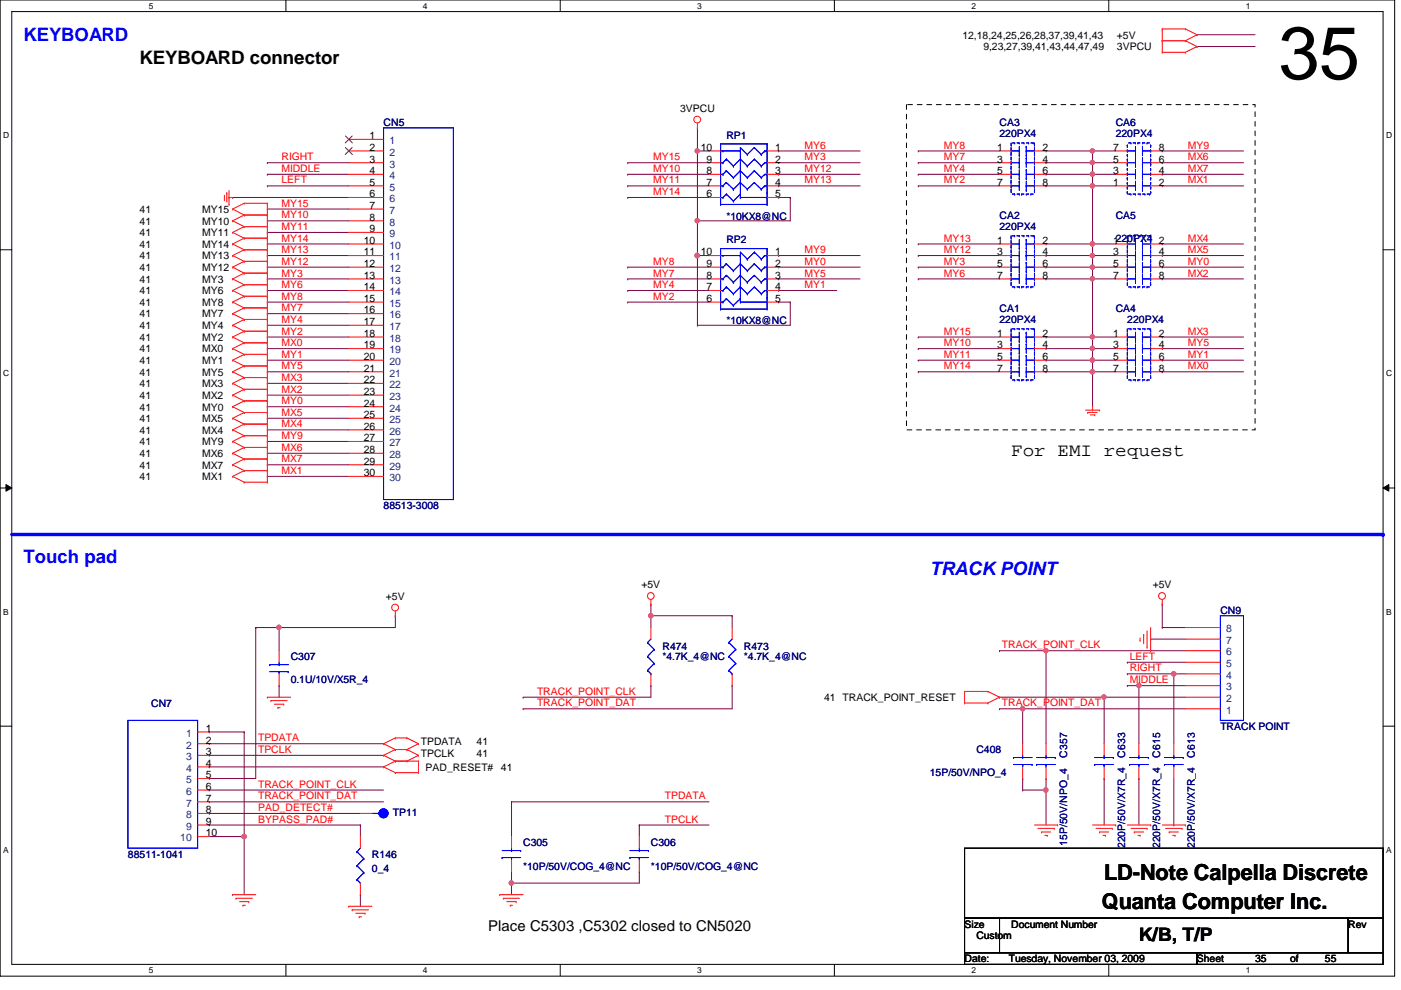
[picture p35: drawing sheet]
<svg xmlns="http://www.w3.org/2000/svg" width="297mm" height="210mm" viewBox="0 0 297 210" stroke-linecap="round" stroke-linejoin="round" font-family="sans-serif">
<defs><g id="words">
<text font-size="15.7" x="271.1" y="16.7">35</text>
<g font-size="4.7">
<text x="234.1" y="186.6">LD-Note Calpella Discrete</text>
<text x="233.6" y="192.8">Quanta Computer Inc.</text>
</g>
<g font-size="3.9" fill="#00f">
<text x="4.9" y="8.6">KEYBOARD</text>
<text x="4.9" y="119.5">Touch pad</text>
<text x="197.1" y="121.8">TRACK POINT</text>
</g>
<g font-size="3.9">
<text x="29.6" y="13.5">KEYBOARD connector</text>
<text x="214.4" y="96.7">For EMI request</text>
<text x="241.5" y="199.6">K/B, T/P</text>
</g>
<text font-size="3.2" x="103.5" y="197.5">Place C5303 ,C5302 closed to CN5020</text>
<g font-size="2.2">
<text x="204" y="8.2">12,18,24,25,26,28,37,39,41,43</text>
<text x="208.5" y="10.7">9,23,27,39,41,43,44,47,49</text>
<text x="236.8" y="10.7">3VPCU</text>
<text x="236.8" y="8.2">+5V</text>
<text x="144.2" y="23.7">3VPCU</text>
<text x="78.4" y="29.5">1</text>
<text x="78.4" y="32">2</text>
<text x="78.4" y="34.5">3</text>
<text x="148.6" y="32">10</text>
<text x="149.8" y="34.5">9</text>
<text x="164.4" y="34.5">2</text>
<text x="164.4" y="32">1</text>
<text x="211.4" y="32">1</text>
<text x="211.4" y="34.5">3</text>
<text x="221.1" y="32">2</text>
<text x="221.1" y="34.5">4</text>
<text x="236" y="34.5">5</text>
<text x="236" y="32">7</text>
<text x="245.7" y="34.5">6</text>
<text x="245.7" y="32">8</text>
<text x="78.4" y="36.9">4</text>
<text x="78.4" y="39.4">5</text>
<text x="78.4" y="41.8">6</text>
<text x="149.8" y="36.9">8</text>
<text x="149.8" y="39.4">7</text>
<text x="149.8" y="41.8">6</text>
<text x="164.4" y="39.4">4</text>
<text x="164.4" y="36.9">3</text>
<text x="164.4" y="41.8">5</text>
<text x="211.4" y="36.9">5</text>
<text x="211.4" y="39.4">7</text>
<text x="221.1" y="36.9">6</text>
<text x="221.1" y="39.4">8</text>
<text x="236" y="39.4">1</text>
<text x="236" y="36.9">3</text>
<text x="245.7" y="39.4">2</text>
<text x="245.7" y="36.9">4</text>
<text x="29.6" y="45.1">41</text>
<text x="29.6" y="47.6">41</text>
<text x="42.9" y="45.1">MY15</text>
<text x="42.9" y="47.6">MY10</text>
<text x="78.4" y="44.3">7</text>
<text x="78.4" y="46.8">8</text>
<text x="29.6" y="50.1">41</text>
<text x="29.6" y="52.5">41</text>
<text x="42.9" y="50.1">MY11</text>
<text x="42.9" y="52.5">MY14</text>
<text x="77.1" y="51.7">10</text>
<text x="78.4" y="49.2">9</text>
<text x="211.4" y="51.7">1</text>
<text x="221.1" y="51.7">2</text>
<text x="236" y="51.7">1220PX4</text>
<text x="245.7" y="51.7">2</text>
<text x="29.6" y="55">41</text>
<text x="29.6" y="59.9">41</text>
<text x="29.6" y="57.4">41</text>
<text x="42.9" y="55">MY13</text>
<text x="42.9" y="59.9">MY3</text>
<text x="42.9" y="57.4">MY12</text>
<text x="77.1" y="54.1">11</text>
<text x="77.1" y="56.6">12</text>
<text x="77.1" y="59.1">13</text>
<text x="148.6" y="54.1">10</text>
<text x="149.8" y="56.6">9</text>
<text x="149.8" y="59.1">8</text>
<text x="164.4" y="59.1">3</text>
<text x="164.4" y="56.6">2</text>
<text x="164.4" y="54.1">1</text>
<text x="211.4" y="54.1">3</text>
<text x="211.4" y="56.6">5</text>
<text x="211.4" y="59.1">7</text>
<text x="221.1" y="54.1">4</text>
<text x="221.1" y="56.6">6</text>
<text x="221.1" y="59.1">8</text>
<text x="236" y="54.1">3</text>
<text x="236" y="56.6">5</text>
<text x="236" y="59.1">7</text>
<text x="245.7" y="54.1">4</text>
<text x="245.7" y="56.6">6</text>
<text x="245.7" y="59.1">8</text>
<text x="29.6" y="62.4">41</text>
<text x="29.6" y="64.9">41</text>
<text x="42.9" y="62.4">MY6</text>
<text x="42.9" y="64.9">MY8</text>
<text x="77.1" y="61.6">14</text>
<text x="77.1" y="64">15</text>
<text x="149.8" y="61.6">7</text>
<text x="149.8" y="64">6</text>
<text x="164.4" y="61.6">4</text>
<text x="164.4" y="64">5</text>
<text x="29.6" y="67.3">41</text>
<text x="29.6" y="69.8">41</text>
<text x="42.9" y="67.3">MY7</text>
<text x="42.9" y="69.8">MY4</text>
<text x="77.1" y="66.5">16</text>
<text x="77.1" y="68.9">17</text>
<text x="77.1" y="71.4">18</text>
<text x="211.4" y="71.4">1</text>
<text x="221.1" y="71.4">2</text>
<text x="236" y="71.4">1</text>
<text x="245.7" y="71.4">2</text>
<text x="29.6" y="72.3">41</text>
<text x="29.6" y="74.7">41</text>
<text x="29.6" y="77.2">41</text>
<text x="42.9" y="72.3">MY2</text>
<text x="42.9" y="74.7">MX0</text>
<text x="42.9" y="77.2">MY1</text>
<text x="77.1" y="73.9">19</text>
<text x="77.1" y="76.3">20</text>
<text x="211.4" y="73.9">3</text>
<text x="211.4" y="76.3">5</text>
<text x="221.1" y="73.9">4</text>
<text x="221.1" y="76.3">6</text>
<text x="236" y="73.9">3</text>
<text x="236" y="76.3">5</text>
<text x="245.7" y="73.9">4</text>
<text x="245.7" y="76.3">6</text>
<text x="29.6" y="79.6">41</text>
<text x="29.6" y="82.1">41</text>
<text x="42.9" y="79.6">MY5</text>
<text x="42.9" y="82.1">MX3</text>
<text x="77.1" y="78.8">21</text>
<text x="77.1" y="81.2">22</text>
<text x="77.1" y="83.7">23</text>
<text x="211.4" y="78.8">7</text>
<text x="221.1" y="78.8">8</text>
<text x="236" y="78.8">7</text>
<text x="245.7" y="78.8">8</text>
<text x="29.6" y="89.5">41</text>
<text x="29.6" y="84.6">41</text>
<text x="29.6" y="87">41</text>
<text x="42.9" y="89.5">MX5</text>
<text x="42.9" y="84.6">MX2</text>
<text x="42.9" y="87">MY0</text>
<text x="77.1" y="86.2">24</text>
<text x="77.1" y="88.6">25</text>
<text x="29.6" y="94.4">41</text>
<text x="29.6" y="91.9">41</text>
<text x="42.9" y="94.4">MY9</text>
<text x="42.9" y="91.9">MX4</text>
<text x="77.1" y="91.1">26</text>
<text x="77.1" y="93.6">27</text>
<text x="29.6" y="96.9">41</text>
<text x="29.6" y="99.4">41</text>
<text x="29.6" y="101.8">41</text>
<text x="42.9" y="96.9">MX6</text>
<text x="42.9" y="99.4">MX7</text>
<text x="42.9" y="101.8">MX1</text>
<text x="77.1" y="96.1">28</text>
<text x="77.1" y="98.5">29</text>
<text x="77.1" y="101">30</text>
<text x="136" y="124.7">+5V</text>
<text x="244.4" y="124.7">+5V</text>
<text x="81.8" y="127.2">+5V</text>
<text x="174.7" y="148.6">41 TRACK_POINT_RESET</text>
<text x="43.6" y="155.2">1</text>
<text x="43.6" y="157.6">2</text>
<text x="43.6" y="160.1">3</text>
<text x="89.2" y="158">TPDATA</text>
<text x="89.2" y="160.4">TPCLK</text>
<text x="101" y="160.4">41</text>
<text x="101" y="158">41</text>
<text x="43.6" y="162.6">4</text>
<text x="43.6" y="165">5</text>
<text x="43.6" y="167.5">6</text>
<text x="90.2" y="163.4">PAD_RESET#</text>
<text x="106.2" y="163.4">41</text>
<text x="43.6" y="170">7</text>
<text x="43.6" y="172.4">8</text>
<text x="43.6" y="174.9">9</text>
<text x="43.6" y="177.3">10</text>
<text x="204.5" y="196.7">Size</text>
<text x="214.4" y="196.7">Document Number</text>
<text x="285.8" y="196.7">Rev</text>
<text x="207" y="199.1">Custom</text>
<text x="204.5" y="204">Date:</text>
<text x="213.9" y="204">Tuesday, November 03, 2009</text>
<text x="253.8" y="204">Sheet</text>
<text x="266.1" y="204">35</text>
<text x="273.5" y="204">of</text>
<text x="280.9" y="204">55</text>
</g>
<g font-size="2.2" fill="#000080">
<text x="81.3" y="26.7">CN5</text>
<text x="154" y="29.4">RP1</text>
<text x="211.9" y="26.7">CA3</text>
<text x="211.9" y="29.1">220PX4</text>
<text x="236.6" y="26.7">CA6</text>
<text x="236.6" y="29.1">220PX4</text>
<text x="154" y="46.6">*10KX8@NC</text>
<text x="211.9" y="46.4">CA2</text>
<text x="236.6" y="46.4">CA5</text>
<text x="154" y="51.6">RP2</text>
<text x="211.9" y="48.9">220PX4</text>
<text x="154" y="68.8">*10KX8@NC</text>
<text x="211.9" y="66.1">CA1</text>
<text x="211.9" y="68.5">220PX4</text>
<text x="236.6" y="66.1">CA4</text>
<text x="239" y="68.5">220PX4</text>
<text x="81.3" y="107.9">88513-3008</text>
<text x="258.7" y="130.1">CN9</text>
<text x="140.5" y="137.8">R474</text>
<text x="157.7" y="137.8">R473</text>
<text x="61.6" y="140">C307</text>
<text x="140.5" y="140">*4.7K_4@NC</text>
<text x="157.7" y="140">*4.7K_4@NC</text>
<text x="32" y="149.9">CN7</text>
<text x="61.6" y="144.9">0.1U/10V/X5R_4</text>
<text x="258.7" y="154.8">TRACK POINT</text>
<text x="207" y="159.7">C408</text>
<text x="226.3" y="160.6" transform="rotate(-90 226.3 160.6)">C357</text>
<text x="238.6" y="160.6" transform="rotate(-90 238.6 160.6)">C633</text>
<text x="246" y="160.6" transform="rotate(-90 246 160.6)">C615</text>
<text x="253.4" y="160.6" transform="rotate(-90 253.4 160.6)">C613</text>
<text x="197.1" y="164.6">15P/50V/NPO_4</text>
<text x="83.3" y="173">TP11</text>
<text x="110.9" y="179.4">C305</text>
<text x="138" y="179.4">C306</text>
<text x="226.3" y="179.4" transform="rotate(-90 226.3 179.4)">15P/50V/NPO_4</text>
<text x="238.6" y="179.8" transform="rotate(-90 238.6 179.8)">220P/50V/X7R_4</text>
<text x="246" y="179.8" transform="rotate(-90 246 179.8)">220P/50V/X7R_4</text>
<text x="253.4" y="179.8" transform="rotate(-90 253.4 179.8)">220P/50V/X7R_4</text>
<text x="27.1" y="181.9">88511-1041</text>
<text x="78.9" y="181.9">R146</text>
<text x="78.9" y="184.8">0_4</text>
<text x="110.9" y="184.4">*10P/50V/COG_4@NC</text>
<text x="138" y="184.4">*10P/50V/COG_4@NC</text>
</g>
<g font-size="2.2" fill="#f00">
<text x="59.7" y="34">RIGHT</text>
<text x="138.5" y="34">MY15</text>
<text x="170.6" y="34">MY3</text>
<text x="170.6" y="31.5">MY6</text>
<text x="200.1" y="34">MY7</text>
<text x="200.1" y="31.5">MY8</text>
<text x="251.8" y="34">MX6</text>
<text x="251.8" y="31.5">MY9</text>
<text x="59.7" y="36.4">MIDDLE</text>
<text x="59.7" y="38.9">LEFT</text>
<text x="138.5" y="36.4">MY10</text>
<text x="138.5" y="38.9">MY11</text>
<text x="138.5" y="41.4">MY14</text>
<text x="170.6" y="38.9">MY13</text>
<text x="170.6" y="36.4">MY12</text>
<text x="200.1" y="38.9">MY2</text>
<text x="200.1" y="36.4">MY4</text>
<text x="251.8" y="38.9">MX1</text>
<text x="251.8" y="36.4">MX7</text>
<text x="59.7" y="43.8">MY15</text>
<text x="59.7" y="46.3">MY10</text>
<text x="59.7" y="51.2">MY14</text>
<text x="59.7" y="53.7">MY13</text>
<text x="59.7" y="48.8">MY11</text>
<text x="170.6" y="53.7">MY9</text>
<text x="200.1" y="53.7">MY12</text>
<text x="200.1" y="51.2">MY13</text>
<text x="251.8" y="51.2">MX4</text>
<text x="251.8" y="53.7">MX5</text>
<text x="59.7" y="56.1">MY12</text>
<text x="59.7" y="58.6">MY3</text>
<text x="138.5" y="56.1">MY8</text>
<text x="138.5" y="58.6">MY7</text>
<text x="170.6" y="56.1">MY0</text>
<text x="170.6" y="58.6">MY5</text>
<text x="200.1" y="56.1">MY3</text>
<text x="200.1" y="58.6">MY6</text>
<text x="251.8" y="56.1">MY0</text>
<text x="251.8" y="58.6">MX2</text>
<text x="59.7" y="66">MY7</text>
<text x="59.7" y="63.5">MY8</text>
<text x="59.7" y="61.1">MY6</text>
<text x="138.5" y="61.1">MY4</text>
<text x="138.5" y="63.5">MY2</text>
<text x="170.6" y="61.1">MY1</text>
<text x="59.7" y="71">MY2</text>
<text x="59.7" y="68.5">MY4</text>
<text x="200.1" y="71">MY15</text>
<text x="251.8" y="71">MX3</text>
<text x="59.7" y="73.4">MX0</text>
<text x="59.7" y="75.9">MY1</text>
<text x="200.1" y="75.9">MY11</text>
<text x="200.1" y="73.4">MY10</text>
<text x="251.8" y="73.4">MY5</text>
<text x="251.8" y="75.9">MY1</text>
<text x="59.7" y="78.3">MY5</text>
<text x="59.7" y="83.3">MX2</text>
<text x="59.7" y="80.8">MX3</text>
<text x="200.1" y="78.3">MY14</text>
<text x="251.8" y="78.3">MX0</text>
<text x="59.7" y="88.2">MX5</text>
<text x="59.7" y="85.7">MY0</text>
<text x="59.7" y="95.6">MX6</text>
<text x="59.7" y="93.1">MY9</text>
<text x="59.7" y="90.6">MX4</text>
<text x="59.7" y="100.5">MX1</text>
<text x="59.7" y="98">MX7</text>
<text x="212.4" y="137.5">TRACK_POINT_CLK</text>
<text x="239.5" y="139.9">LEFT</text>
<text x="239.5" y="142.4">RIGHT</text>
<text x="113.9" y="147.3">TRACK_POINT_CLK</text>
<text x="113.9" y="149.8">TRACK_POINT_DAT</text>
<text x="212.4" y="149.8">TRACK_POINT_DAT</text>
<text x="239.5" y="144.9">MIDDLE</text>
<text x="54.7" y="159.6">TPCLK</text>
<text x="54.7" y="157.2">TPDATA</text>
<text x="54.7" y="167">TRACK_POINT_CLK</text>
<text x="54.7" y="169.5">TRACK_POINT_DAT</text>
<text x="54.7" y="172">PAD_DETECT#</text>
<text x="141" y="169.5">TPDATA</text>
<text x="54.7" y="174.4">BYPASS_PAD#</text>
<text x="141" y="174.4">TPCLK</text>
</g>
<g font-size="2.2" fill="#004080">
<text x="82.5" y="30.6">1</text>
<text x="82.5" y="33">2</text>
<text x="82.5" y="35.5">3</text>
<text x="82.5" y="38">4</text>
<text x="82.5" y="40.4">5</text>
<text x="82.5" y="42.9">6</text>
<text x="82.5" y="45.3">7</text>
<text x="82.5" y="47.8">8</text>
<text x="82.5" y="50.3">9</text>
<text x="82.5" y="52.7">10</text>
<text x="82.5" y="55.2">11</text>
<text x="82.5" y="57.7">12</text>
<text x="82.5" y="60.2">13</text>
<text x="82.5" y="62.6">14</text>
<text x="82.5" y="65.1">15</text>
<text x="82.5" y="67.5">16</text>
<text x="82.5" y="70">17</text>
<text x="82.5" y="72.5">18</text>
<text x="82.5" y="74.9">19</text>
<text x="82.5" y="77.4">20</text>
<text x="82.5" y="79.8">21</text>
<text x="82.5" y="82.3">22</text>
<text x="82.5" y="84.8">23</text>
<text x="82.5" y="87.2">24</text>
<text x="82.5" y="89.7">25</text>
<text x="82.5" y="92.2">26</text>
<text x="82.5" y="94.6">27</text>
<text x="82.5" y="97.1">28</text>
<text x="82.5" y="99.6">29</text>
<text x="82.5" y="102">30</text>
<text x="260" y="136.5">7</text>
<text x="260" y="134.1">8</text>
<text x="260" y="143.9">4</text>
<text x="260" y="141.4">5</text>
<text x="260" y="139">6</text>
<text x="260" y="148.8">2</text>
<text x="260" y="146.4">3</text>
<text x="260" y="151.3">1</text>
<text x="39.5" y="156.2">1</text>
<text x="39.5" y="158.7">2</text>
<text x="39.5" y="161.2">3</text>
<text x="39.5" y="163.6">4</text>
<text x="39.5" y="166.1">5</text>
<text x="39.5" y="168.5">6</text>
<text x="39.5" y="171">7</text>
<text x="39.5" y="173.5">8</text>
<text x="38.2" y="178.4">10</text>
<text x="39.5" y="175.9">9</text>
</g>
<g font-size="1.8">
<text x="31.5" y="1.9">5</text>
<text x="89.7" y="1.9">4</text>
<text x="147.8" y="1.9">3</text>
<text x="205.9" y="1.9">2</text>
<text x="264.1" y="1.9">1</text>
<text x=".7" y="29.3">D</text>
<text x="293.9" y="29.3">D</text>
<text x=".7" y="79.8">C</text>
<text x="293.9" y="79.8">C</text>
<text x=".7" y="130.3">B</text>
<text x="293.9" y="130.3">B</text>
<text x=".7" y="180.8">A</text>
<text x="293.9" y="180.8">A</text>
<text x="31.5" y="206.3">5</text>
<text x="89.7" y="206.3">4</text>
<text x="147.8" y="206.3">3</text>
<text x="205.9" y="206.3">2</text>
<text x="264.1" y="206.3">1</text>
</g>
</g></defs>
<path d="M0 0h295.7v207h-295.7zM2.5 2.5h290.7v202h-290.7z" fill="none" stroke="#000" stroke-width=".21"/>
<g fill="#fff">
<path d="M31.5 .3h1v1.9h-1z"/>
<path d="M31.5 204.7h1v2h-1z"/>
</g>
<path d="M60.6 0v2.5M60.6 204.5v2.4" fill="none" stroke="#000" stroke-width=".21"/>
<g fill="#fff">
<path d="M89.7 .3h.9v1.9h-.9z"/>
<path d="M89.7 204.7h.9v2h-.9z"/>
</g>
<path d="M118.8 0v2.5M118.8 204.5v2.4" fill="none" stroke="#000" stroke-width=".21"/>
<g fill="#fff">
<path d="M147.8 .3h1v1.9h-1z"/>
<path d="M147.8 204.7h1v2h-1z"/>
</g>
<path d="M176.9 0v2.5M176.9 204.5v2.4" fill="none" stroke="#000" stroke-width=".21"/>
<g fill="#fff">
<path d="M205.9 .3h1v1.9h-1z"/>
<path d="M205.9 204.7h1v2h-1z"/>
</g>
<path d="M235.1 0v2.5M235.1 204.5v2.4" fill="none" stroke="#000" stroke-width=".21"/>
<g fill="#fff">
<path d="M264.1 .3h1v1.9h-1z"/>
<path d="M264.1 204.7h1v2h-1z"/>
<path d="M.7 27.7h1.2v2h-1.2z"/>
<path d="M293.9 27.7h1.2v2h-1.2z"/>
<path d="M.7 78.2h1.2v2h-1.2z"/>
<path d="M293.9 78.2h1.2v2h-1.2z"/>
</g>
<path d="M0 53h2.5M293.2 53h2.5" fill="none" stroke="#000" stroke-width=".21"/>
<g fill="#fff">
<path d="M.7 128.7h1.1v2h-1.1z"/>
<path d="M293.9 128.7h1.1v2h-1.1z"/>
</g>
<path d="M0 103.5h2.5M1.3 102.7l1.2 .8-1.2 .6zM293.2 103.5l1.3-.8v1.4zM293.2 103.5h2.5" fill="none" stroke="#000" stroke-width=".21"/>
<path d="M1.3 102.7l1.2 .8-1.2 .6zM293.2 103.5l1.3-.8v1.4z" fill="#000"/>
<g fill="#fff">
<path d="M.7 179.2h1.1v2h-1.1z"/>
<path d="M293.9 179.2h1.1v2h-1.1z"/>
</g>
<path d="M0 154h2.5M293.2 154h2.5" fill="none" stroke="#000" stroke-width=".21"/>
<path d="M147.9 32h.1M147.9 32h2.4M147.9 32v14.8M147.9 46.8h.1M165.1 41.9h.1M165.1 41.9h2.5M167.6 41.9h.1M167.6 41.9v4.9h-19.7" fill="none" stroke="#800040" stroke-width=".21"/>
<circle cx="147.8" cy="32" r=".47" fill="#f0f"/>
<circle cx="147.8" cy="32" r=".47" fill="none" stroke="#f0f" stroke-width=".21"/>
<path d="M147.9 46.8h.1M147.9 46.8v7.4M147.9 69h.1M147.9 69h19.7" fill="none" stroke="#800040" stroke-width=".21"/>
<circle cx="147.8" cy="54.2" r=".47" fill="#f0f"/>
<circle cx="147.8" cy="54.2" r=".47" fill="none" stroke="#f0f" stroke-width=".21"/>
<circle cx="147.8" cy="46.8" r=".47" fill="#f0f"/>
<circle cx="147.8" cy="46.8" r=".47" fill="none" stroke="#f0f" stroke-width=".21"/>
<path d="M147.9 54.2h.1M147.9 54.2h2.4M147.9 54.2v14.8M165.1 64.1h.1M165.1 64.1h2.5M167.6 64.1h.1M167.6 64.1v4.9" fill="none" stroke="#800040" stroke-width=".21"/>
<circle cx="147.8" cy="54.2" r=".47" fill="#f0f"/>
<circle cx="147.8" cy="54.2" r=".47" fill="none" stroke="#f0f" stroke-width=".21"/>
<g fill="none" stroke="#800040" stroke-width=".21">
<path d="M133.1 34.5h.1M133.1 37h.1M133.1 39.4h.1M133.1 34.5h17.2M133.1 37h17.2M133.1 39.4h17.2M147.9 27.1h.1M147.9 27.1v4.9M165.1 39.4h.1M165.1 37h.1M165.1 34.5h.1M165.1 32h.1"/>
<path d="M165.1 34.5h17.3M165.1 37h17.3M165.1 39.4h17.3M165.1 32h17.3M194.7 39.4h.1M194.7 37h.1M194.7 34.5h.1M194.7 32h.1M194.7 34.5h17.2M194.7 37h17.2M194.7 39.4h17.2M194.7 32h17.2"/>
<path d="M221.8 39.4h.1M221.8 37h.1M221.8 37h14.8M221.8 39.4h9.8M231.6 37h.1M231.6 34.5h.1M231.6 34.5h5M246.4 39.4h.1M246.4 37h.1M246.4 34.5h.1M246.4 32h.1M246.4 34.5h17.2"/>
<path d="M246.4 37h17.2M246.4 39.4h17.2M246.4 32h17.2M133.1 41.9h.1M133.1 56.6h.1M133.1 59.1h.1M133.1 41.9h17.2M133.1 56.6h17.2M133.1 59.1h17.2M165.1 54.2h.1M165.1 56.6h.1M165.1 59.1h.1"/>
<path d="M165.1 56.6h17.3M165.1 59.1h17.3M165.1 54.2h17.3M194.7 56.6h.1M194.7 54.2h.1M194.7 51.7h.1M194.7 59.1h.1M194.7 56.6h17.2M194.7 59.1h17.2M194.7 51.7h17.2M194.7 54.2h17.2M221.8 51.7h.1"/>
<path d="M221.8 59.1h.1M221.8 54.2h.1M221.8 59.1h9.8M221.8 51.7h9.8M221.8 54.2h9.8M231.6 56.6h.1M231.6 56.6h5M246.4 51.7h.1M246.4 56.6h.1M246.4 54.2h.1M246.4 59.1h.1M246.4 56.6h17.2"/>
<path d="M246.4 59.1h17.2M246.4 51.7h17.2M246.4 54.2h17.2M133.1 61.6h.1M133.1 64.1h.1M133.1 61.6h17.2M133.1 64.1h17.2M165.1 61.6h.1M165.1 61.6h12.3M194.7 71.5h.1M194.7 78.8h.1M194.7 76.4h.1"/>
<path d="M194.7 73.9h.1M194.7 78.8h17.2M194.7 71.5h17.2M194.7 73.9h17.2M194.7 76.4h17.2M221.8 73.9h.1M221.8 73.9h14.8M231.6 78.8h.1M231.6 73.9h.1M231.6 78.8h5M231.6 78.8v7.4M246.4 71.5h.1"/>
<path d="M246.4 73.9h.1M246.4 76.4h.1M246.4 78.8h.1M246.4 78.8h17.2M246.4 71.5h17.2M246.4 73.9h17.2M246.4 76.4h17.2"/>
</g>
<circle cx="231.6" cy="78.8" r=".47" fill="#f0f"/>
<circle cx="231.6" cy="78.8" r=".47" fill="none" stroke="#f0f" stroke-width=".21"/>
<path d="M221.8 34.5h.1M221.8 34.5h9.8M231.6 39.4h.1M231.6 39.4v12.3M231.6 76.4h.1M231.6 76.4h5" fill="none" stroke="#800040" stroke-width=".21"/>
<circle cx="231.6" cy="39.4" r=".48" fill="#f0f"/>
<circle cx="231.6" cy="39.4" r=".48" fill="none" stroke="#f0f" stroke-width=".21"/>
<path d="M231.6 32h.1M231.6 32v2.5" fill="none" stroke="#800040" stroke-width=".21"/>
<circle cx="231.6" cy="32" r=".47" fill="#f0f"/>
<circle cx="231.6" cy="32" r=".47" fill="none" stroke="#f0f" stroke-width=".21"/>
<path d="M231.6 59.1h.1M231.6 59.1v12.4" fill="none" stroke="#800040" stroke-width=".21"/>
<circle cx="231.6" cy="59.1" r=".47" fill="#f0f"/>
<circle cx="231.6" cy="59.1" r=".47" fill="none" stroke="#f0f" stroke-width=".21"/>
<path d="M231.6 34.5h.1M231.6 34.5v2.5" fill="none" stroke="#800040" stroke-width=".21"/>
<circle cx="231.6" cy="34.5" r=".47" fill="#f0f"/>
<circle cx="231.6" cy="34.5" r=".47" fill="none" stroke="#f0f" stroke-width=".21"/>
<path d="M231.6 54.2h.1M231.6 51.7h.1M231.6 54.2h5M231.6 51.7v2.5M231.6 71.5h.1M231.6 71.5h5" fill="none" stroke="#800040" stroke-width=".21"/>
<circle cx="231.6" cy="51.7" r=".48" fill="#f0f"/>
<circle cx="231.6" cy="51.7" r=".48" fill="none" stroke="#f0f" stroke-width=".21"/>
<path d="M231.6 51.7h.1M231.6 51.7h5M231.6 71.5h.1M231.6 71.5v2.4" fill="none" stroke="#800040" stroke-width=".21"/>
<circle cx="231.6" cy="71.4" r=".47" fill="#f0f"/>
<circle cx="231.6" cy="71.4" r=".47" fill="none" stroke="#f0f" stroke-width=".21"/>
<path d="M231.6 39.4h.1M231.6 37h.1M231.6 39.4h5M231.6 37v2.4" fill="none" stroke="#800040" stroke-width=".21"/>
<circle cx="231.6" cy="36.9" r=".47" fill="#f0f"/>
<circle cx="231.6" cy="36.9" r=".47" fill="none" stroke="#f0f" stroke-width=".21"/>
<path d="M221.8 56.6h.1M221.8 56.6h9.8M231.6 59.1h.1M231.6 59.1h5M221.8 71.5h.1M221.8 71.5h9.8M231.6 73.9h.1M231.6 73.9v2.5" fill="none" stroke="#800040" stroke-width=".21"/>
<circle cx="231.6" cy="73.9" r=".47" fill="#f0f"/>
<circle cx="231.6" cy="73.9" r=".47" fill="none" stroke="#f0f" stroke-width=".21"/>
<path d="M221.8 32h.1M221.8 32h14.8M231.6 32h.1M231.6 56.6h.1M231.6 56.6v2.5M221.8 76.4h.1M221.8 76.4h9.8" fill="none" stroke="#800040" stroke-width=".21"/>
<circle cx="231.6" cy="56.6" r=".47" fill="#f0f"/>
<circle cx="231.6" cy="56.6" r=".47" fill="none" stroke="#f0f" stroke-width=".21"/>
<path d="M231.6 54.2h.1M231.6 54.2v2.4" fill="none" stroke="#800040" stroke-width=".21"/>
<circle cx="231.6" cy="54.2" r=".47" fill="#f0f"/>
<circle cx="231.6" cy="54.2" r=".47" fill="none" stroke="#f0f" stroke-width=".21"/>
<path d="M231.6 76.4h.1M231.6 76.4v2.4" fill="none" stroke="#800040" stroke-width=".21"/>
<circle cx="231.6" cy="76.3" r=".48" fill="#f0f"/>
<circle cx="231.6" cy="76.3" r=".48" fill="none" stroke="#f0f" stroke-width=".21"/>
<path d="M221.8 78.8h.1M221.8 78.8h9.8M221.8 138h.1M221.8 138v19.7M216.8 165.1h.1M216.8 167.5h.1M216.8 165.1v2.4M216.8 167.5h5M221.8 167.5h.1M221.8 167.5v7.4" fill="none" stroke="#800040" stroke-width=".21"/>
<circle cx="221.7" cy="167.5" r=".47" fill="#f0f"/>
<circle cx="221.7" cy="167.5" r=".47" fill="none" stroke="#f0f" stroke-width=".21"/>
<path d="M216.8 150.3h.1M216.8 150.3v7.4M216.8 150.3h34.5M239 140.4h.1M239 140.4h12.3" fill="none" stroke="#800040" stroke-width=".21"/>
<circle cx="216.8" cy="150.3" r=".48" fill="#f0f"/>
<circle cx="216.8" cy="150.3" r=".48" fill="none" stroke="#f0f" stroke-width=".21"/>
<path d="M221.8 138h.1M221.8 138h29.5M246.4 133.1h.1M246.4 133.1h4.9M241.5 145.4h.1M241.5 145.4h9.8M248.9 142.9h.1M248.9 142.9h2.4M221.8 165.1h.1M221.8 165.1v2.4" fill="none" stroke="#800040" stroke-width=".21"/>
<circle cx="221.7" cy="137.9" r=".48" fill="#f0f"/>
<circle cx="221.7" cy="137.9" r=".48" fill="none" stroke="#f0f" stroke-width=".21"/>
<path d="M211.9 138h.1M211.9 138h9.9M246.4 128.1h.1M246.4 128.1v5M234.1 147.8h.1M234.1 147.8h17.2" fill="none" stroke="#800040" stroke-width=".21"/>
<circle cx="234" cy="147.8" r=".47" fill="#f0f"/>
<circle cx="234" cy="147.8" r=".47" fill="none" stroke="#f0f" stroke-width=".21"/>
<g fill="none" stroke="#800040" stroke-width=".21">
<path d="M244 135.5h.1M244 135.5h7.3M44.4 155.2h.1M44.4 155.2h7.4M211.9 150.3h.1M211.9 150.3h4.9M44.4 174.9h.1M44.4 170h.1M44.4 172.5h.1M44.4 167.5h.1M44.4 165.1h.1M44.4 162.6h.1"/>
<path d="M44.4 160.1h.1M44.4 174.9h32M44.4 170h36.9M44.4 172.5h32M44.4 167.5h36.9M44.4 165.1h9.8M44.4 162.6h36.9M44.4 160.1h36.9M51.8 177.4h.1M51.8 177.4v12.3M76.4 174.9h.1M76.4 174.9v2.5"/>
<path d="M76.4 189.7h.1M76.4 189.7v2.5"/>
</g>
<circle cx="51.8" cy="177.4" r=".48" fill="#f0f"/>
<circle cx="51.8" cy="177.4" r=".48" fill="none" stroke="#f0f" stroke-width=".21"/>
<g fill="none" stroke="#800040" stroke-width=".21">
<path d="M56.7 37h.1M56.7 34.5h.1M56.7 39.4h.1M56.7 37h17.3M56.7 34.5h17.3M56.7 39.4h17.3M49.3 41.9h.1M49.3 41.9h24.7M56.7 51.7h.1M56.7 54.2h.1M56.7 56.6h.1M56.7 44.3h.1"/>
<path d="M56.7 46.8h.1M56.7 59.1h.1M56.7 49.3h.1M56.7 51.7h17.3M56.7 54.2h17.3M56.7 56.6h17.3M56.7 44.3h17.3M56.7 46.8h17.3M56.7 59.1h17.3M56.7 49.3h17.3M56.7 66.5h.1M56.7 64.1h.1"/>
<path d="M56.7 71.5h.1M56.7 61.6h.1M56.7 73.9h.1M56.7 69h.1M56.7 78.8h.1M56.7 76.4h.1M56.7 66.5h17.3M56.7 64.1h17.3M56.7 71.5h17.3M56.7 61.6h17.3M56.7 73.9h17.3M56.7 69h17.3"/>
<path d="M56.7 78.8h17.3M56.7 76.4h17.3M56.7 98.6h.1M56.7 88.7h.1M56.7 96.1h.1M56.7 83.8h.1M56.7 93.6h.1M56.7 86.2h.1M56.7 81.3h.1M56.7 91.1h.1M56.7 98.6h17.3M56.7 88.7h17.3"/>
<path d="M56.7 96.1h17.3M56.7 83.8h17.3M56.7 93.6h17.3M56.7 86.2h17.3M56.7 81.3h17.3M56.7 91.1h17.3M56.7 101h.1M56.7 101h17.3M44.4 157.7h.1M44.4 157.7h36.9M108.5 170h.1M108.5 170h41.8"/>
<path d="M108.5 170v7.4M135.5 174.9h.1M135.5 174.9v2.5M135.5 174.9h14.8M108.5 184.8h.1M108.5 187.2h.1M108.5 184.8v2.4M135.5 184.8h.1M135.5 184.8v2.4h-27"/>
</g>
<circle cx="108.4" cy="187.2" r=".48" fill="#f0f"/>
<circle cx="108.4" cy="187.2" r=".48" fill="none" stroke="#f0f" stroke-width=".21"/>
<path d="M54.2 133.1h.1M54.2 133.1v32M59.2 133.1h.1M59.2 133.1v4.9M83.8 130.6h.1M83.8 130.6v2.5h-24.6M59.2 145.4h.1M59.2 145.4v2.4M108.5 187.2h.1M108.5 187.2v2.5" fill="none" stroke="#800040" stroke-width=".21"/>
<circle cx="59.1" cy="133" r=".47" fill="#f0f"/>
<circle cx="59.1" cy="133" r=".47" fill="none" stroke="#f0f" stroke-width=".21"/>
<g fill="none" stroke="#800040" stroke-width=".21">
<path d="M253.8 9.9h.1M253.8 7.4h.1M253.8 9.9h12.3M253.8 7.4h12.3M54.2 133.1h.1M54.2 133.1h5M138 130.6h.1M138 130.6v2.5M138 130.6h17.2M110.9 147.8h.1M110.9 150.3h.1M110.9 147.8h27.1"/>
<path d="M155.2 145.4h.1M155.2 145.4v4.9h-44.3"/>
</g>
<circle cx="138" cy="130.6" r=".48" fill="#f0f"/>
<circle cx="138" cy="130.6" r=".48" fill="none" stroke="#f0f" stroke-width=".21"/>
<g fill="none" stroke="#800040" stroke-width=".21">
<path d="M138 128.1h.1M138 128.1v2.5M155.2 130.6h.1M155.2 130.6v2.5M138 145.4h.1M138 145.4v2.4M211.9 147.8h.1M211.9 147.8h22.2M234.1 147.8h.1M234.1 147.8v9.9M241.5 145.4h.1M241.5 145.4v12.3"/>
<path d="M234.1 165.1h.1M234.1 165.1v9.8"/>
</g>
<circle cx="241.5" cy="145.3" r=".47" fill="#f0f"/>
<circle cx="241.5" cy="145.3" r=".47" fill="none" stroke="#f0f" stroke-width=".21"/>
<path d="M239 145.4h.1M239 145.4h2.5M248.9 142.9h.1M248.9 142.9v14.8" fill="none" stroke="#800040" stroke-width=".21"/>
<circle cx="248.9" cy="142.9" r=".48" fill="#f0f"/>
<circle cx="248.9" cy="142.9" r=".48" fill="none" stroke="#f0f" stroke-width=".21"/>
<path d="M51.8 155.2h.1M51.8 155.2v22.2M239 142.9h.1M239 142.9h9.9M44.4 177.4h7.4M51.8 177.4h.1M241.5 165.1h.1M241.5 165.1v9.8M248.9 174.9h.1M248.9 165.1v9.8" fill="none" stroke="#800040" stroke-width=".21"/>
<g fill="none" stroke="#f00" stroke-width=".21">
<path d="M246.4 11.1h.1M246.4 8.6h.1M246.4 6.1h.1M246.4 8.6h4.9M246.4 11.1h4.9M246.4 6.1v5M246.4 6.1h4.9M251.3 8.6h.1M251.3 11.1h.1M251.3 6.1h.1M251.3 8.6l2.5 1.3M251.3 6.1l2.5 1.3"/>
<path d="M253.8 9.9h.1M253.8 7.4h.1M253.8 9.9l-2.5 1.2M253.8 7.4l-2.5 1.2M147.9 27.1h.1M147.9 26.1v1M47.6 42.4h.1M47.6 41.4v1M48.1 40.9h.1M48.1 40.9v1.9M48.6 41.9h.1M48.6 43.3h.1"/>
<path d="M48.6 41.9h.7M48.6 40.4v2.9M49.3 54.2h.1M49.3 49.3h.1M49.3 51.7h.1M49.3 44.3h.1M49.3 46.8h.1M49.3 59.1h.1M49.3 56.6h.1M49.3 54.2l2.5 1.2M49.3 49.3l2.5 1.2M49.3 51.7l2.5 1.3"/>
<path d="M49.3 44.3l2.5 1.3M49.3 46.8l2.5 1.2M49.3 59.1l2.5 1.3M49.3 56.6l2.5 1.3M51.8 53h.1M51.8 55.4h.1M51.8 48h.1M51.8 50.5h.1M51.8 43.1h.1M51.8 45.6h.1M51.8 57.9h.1M51.8 53h4.9"/>
<path d="M51.8 53l-2.5 1.2M51.8 55.4h4.9M51.8 48h4.9M51.8 48l-2.5 1.3M51.8 50.5h4.9M51.8 50.5l-2.5 1.2M51.8 43.1h4.9M51.8 43.1l-2.5 1.2M51.8 45.6h4.9M51.8 45.6l-2.5 1.2M51.8 57.9h4.9M51.8 57.9l-2.5 1.2"/>
<path d="M51.8 55.4l-2.5 1.2M56.7 55.4h.1M56.7 53h.1M56.7 50.5h.1M56.7 48h.1M56.7 45.6h.1M56.7 43.1h.1M56.7 57.9h.1M56.7 43.1v59.1M49.3 71.5h.1M49.3 78.8h.1M49.3 66.5h.1"/>
<path d="M49.3 61.6h.1M49.3 73.9h.1M49.3 69h.1M49.3 64.1h.1M49.3 76.4h.1M49.3 71.5l2.5 1.2M49.3 78.8l2.5 1.3M49.3 66.5l2.5 1.2M49.3 61.6l2.5 1.2M49.3 73.9l2.5 1.2M49.3 69l2.5 1.2M49.3 64.1l2.5 1.2"/>
<path d="M49.3 76.4l2.5 1.2M51.8 70.2h.1M51.8 72.7h.1M51.8 77.6h.1M51.8 65.3h.1M51.8 67.7h.1M51.8 60.4h.1M51.8 62.8h.1M51.8 75.1h.1M51.8 70.2h4.9M51.8 70.2l-2.5 1.3M51.8 72.7h4.9"/>
<path d="M51.8 77.6h4.9M51.8 77.6l-2.5 1.2M51.8 65.3h4.9M51.8 65.3l-2.5 1.2M51.8 67.7h4.9M51.8 60.4h4.9M51.8 60.4l-2.5 1.2M51.8 62.8h4.9M51.8 72.7l-2.5 1.2M51.8 75.1h4.9M51.8 67.7l-2.5 1.3M51.8 62.8l-2.5 1.3"/>
<path d="M51.8 75.1l-2.5 1.3M56.7 72.7h.1M56.7 70.2h.1M56.7 77.6h.1M56.7 67.7h.1M56.7 65.3h.1M56.7 62.8h.1M56.7 60.4h.1M56.7 75.1h.1M49.3 96.1h.1M49.3 98.6h.1M49.3 88.7h.1"/>
<path d="M49.3 93.6h.1M49.3 81.3h.1M49.3 83.8h.1M49.3 91.1h.1M49.3 86.2h.1M49.3 96.1l2.5 1.2M49.3 98.6l2.5 1.2M49.3 88.7l2.5 1.2M49.3 93.6l2.5 1.3M49.3 81.3l2.5 1.2M49.3 83.8l2.5 1.2M49.3 91.1l2.5 1.3"/>
<path d="M49.3 86.2l2.5 1.3M51.8 80.1h.1M51.8 94.9h.1M51.8 97.3h.1M51.8 99.8h.1M51.8 87.5h.1M51.8 89.9h.1M51.8 92.4h.1M51.8 82.5h.1M51.8 85h.1M51.8 80.1h4.9M51.8 94.9h4.9"/>
<path d="M51.8 94.9l-2.5 1.2M51.8 97.3h4.9M51.8 97.3l-2.5 1.3M51.8 99.8h4.9M51.8 87.5h4.9M51.8 87.5l-2.5 1.2M51.8 89.9h4.9M51.8 92.4h4.9M51.8 92.4l-2.5 1.2M51.8 80.1l-2.5 1.2M51.8 82.5h4.9M51.8 99.8l-2.5 1.2"/>
<path d="M51.8 82.5l-2.5 1.3M51.8 85h4.9M51.8 89.9l-2.5 1.2M51.8 85l-2.5 1.2M56.7 80.1h.1M56.7 97.3h.1M56.7 94.9h.1M56.7 99.8h.1M56.7 89.9h.1M56.7 87.5h.1M56.7 92.4h.1M56.7 82.5h.1"/>
<path d="M56.7 85h.1M230.2 87h2.9M230.6 87.5h.1M230.6 87.5h2M231.1 88h1M231.6 87h.1M231.6 86.2v.8M232.1 88h.1M233.1 87h.1M49.3 101h.1M49.3 101l2.5 1.2M51.8 102.2h.1"/>
<path d="M51.8 102.2h4.9M56.7 102.2h.1M83.8 130.6h.1M83.8 129.6v1M138 128.1h.1M138 127.1v1M241.7 135.8h.1M241.7 135.3v.5M242.5 134.5h.1M242.5 134.5v2M243.2 137.2h.1M243.2 133.8v3.4"/>
<path d="M244 138h.1M244 133.1v4.9M246.4 128.1h.1M246.4 127.1v1M56.7 147.8h.1M56.7 147.8h4.9M57.4 148.5h.1M57.4 148.5h3.5M58.2 149.3h2M58.9 150h.1M58.9 150h.5M60.2 149.3h.1"/>
<path d="M81.3 157.7h.1M81.3 157.7l2.5 1.2M83.8 158.9h.1M83.8 156.5h.1M83.8 158.9h2.5M83.8 156.5h2.5M83.8 156.5l-2.5 1.2M83.8 158.9l-2.5 1.2M86.3 158.9h.1M86.3 156.5h.1M86.3 156.5l2.4 1.2M86.3 158.9l2.4 1.2"/>
<path d="M88.7 157.7h.1M88.7 157.7l-2.4 1.2M204.5 149.1h.1M204.5 146.6h.1M204.5 146.6h5M204.5 149.1h5M204.5 146.6v2.5M209.5 146.6h.1M209.5 149.1h.1M209.5 146.6l2.4 1.2M211.9 147.8h.1M211.9 147.8l-2.4 1.3"/>
<path d="M81.3 162.6h.1M81.3 160.1h.1M81.3 162.6l2.5 1.2M81.3 160.1l2.5 1.3M83.8 161.4h.1M83.8 163.8h.1M83.8 161.4h4.9M83.8 161.4l-2.5 1.2M83.8 163.8h4.9M86.3 161.4h.1M88.7 163.8h.1M88.7 161.4h.1"/>
<path d="M88.7 160.1h.1M88.7 161.4v2.4M88.7 160.1l-2.4 1.3M219.3 174.9h4.9M220 175.6h3.5M220.8 176.4h.1M220.8 176.4h2M221.5 177.1h.5M222 177.1h.1M223.5 175.6h.1M224.2 174.9h.1M231.6 174.9h5"/>
<path d="M232.4 175.6h3.4M233.1 176.4h.1M233.1 176.4h2M233.8 177.1h.6M234.4 177.1h.1M235.8 175.6h.1M236.6 174.9h.1M239 174.9h5M239.8 175.6h3.4M240.5 176.4h.1M240.5 176.4h2M241.3 177.1h.4"/>
<path d="M241.7 177.1h.1M243.2 175.6h.1M244 174.9h.1M246.4 174.9h4.9M247.1 175.6h3.5M247.9 176.4h.1M247.9 176.4h1.9M248.6 177.1h.5M249.1 177.1h.1M250.6 175.6h.1M251.3 174.9h.1M49.3 189.7h.1"/>
<path d="M49.3 189.7h4.9M50 190.5h.1M50 190.5h3.5M50.8 191.2h1.9M51.5 191.9h.1M51.5 191.9h.5M52.7 191.2h.1M74 192.2h.1M74 192.2h4.9M74.7 192.9h.1M74.7 192.9h3.4M75.4 193.6h2"/>
<path d="M76.2 194.4h.1M76.2 194.4h.5M77.4 193.6h.1M106 189.7h.1M106 189.7h4.9M106.7 190.5h.1M106.7 190.5h3.4M107.4 191.2h2M108.2 191.9h.1M108.2 191.9h.5M109.4 191.2h.1"/>
<circle cx="147.8" cy="25.4" r=".72"/>
<circle cx="83.8" cy="128.8" r=".72"/>
<circle cx="138" cy="126.4" r=".71"/>
<circle cx="246.4" cy="126.4" r=".72"/>
</g>
<path d="M204.5 179.8h88.7v14.8h-88.7zM204.5 194.6h7.4v7.4h-7.4zM211.9 194.6h73.9v7.4h-73.9zM285.8 194.6h7.4v7.4h-7.4zM204.5 202h49.3v2.5h-49.3zM253.8 202h39.4v2.5h-39.4z" fill="none" stroke="#000" stroke-width=".21"/>
<path d="M192.2 22.2h73.9v68.9h-73.9z" fill="none" stroke="#000" stroke-width=".21" stroke-dasharray="1 1 1 1 1 1 1 1"/>
<path d="M2.5 113.3h290.7" fill="none" stroke="#00f" stroke-width=".72"/>
<circle cx="293.2" cy="113.3" r=".36" fill="#00f"/>
<g fill="none" stroke="#00f" stroke-width=".21">
<path d="M152.8 32h4.2M152.8 34.5h.5M152.8 37h.5M152.8 39.4h.5M153.3 32h.1M153.3 34.5h.1M153.3 37h.1M153.3 39.4h.1M154 33.7h.1M154 36.2h.1M154 38.7h.1M154 33.7l-.2 .3"/>
<path d="M154 36.2l-.2 .2M154 38.7l-.2 .2M154 33.7l-.7 .8M154 33.7l1.5 1.5M154 36.2l-.7 .8M154 36.2l1.5 1.5M154 38.7l-.7 .7M154 38.7l1.5 1.4M155.5 35.2h.1M155.5 37.7h.1M157 33.7h.1M157 36.2h.1"/>
<path d="M157 38.7h.1M157 32h.1M157 33.7l-1.5 1.5M157 33.7l1.5 1.5M157 36.2l-1.5 1.5M157 36.2l1.5 1.5M157 38.7l-1.5 1.4M157 38.7l1.5 1.4M158.5 32.8h.1M158.5 35.2h.1M158.5 37.7h.1M158.5 32.8l-1.5-1.5v10.6"/>
<path d="M159.9 31.3h.1M159.9 33.7h.1M159.9 36.2h.1M159.9 38.7h.1M159.9 31.3l-1.4 1.5M159.9 31.3l1.5 1.5M159.9 33.7l-1.4 1.5M159.9 33.7l1.5 1.5M159.9 36.2l-1.4 1.5M159.9 36.2l1.5 1.5M159.9 38.7l-1.4 1.4M159.9 38.7l1.5 1.4"/>
<path d="M161.4 32.8h.1M161.4 35.2h.1M161.4 37.7h.1M162.1 32h.1M162.1 34.5h.1M162.1 37h.1M162.1 39.4h.1M162.1 32h.5M162.1 32l-.7 .8M162.1 34.5h.5M162.1 34.5l-.7 .7M162.1 37h.5"/>
<path d="M162.1 37l-.7 .7M162.1 39.4h.5M162.1 39.4l-.7 .7M162.6 30.5h.1M162.6 32h.1M162.6 34.5h.1M162.6 37h.1M162.6 39.4h.1M162.6 30.5h-9.8v12.8M162.6 30.5v12.8M239 39.7h.1M239 38.7h.1"/>
<path d="M239 37.7h.1M239 36.7h.1M239 35.7h.1M239 34.7h.1M239 33.7h.1M239 32.8h.1M239 31.8h.1M239 30.8h.1M239 32h1.7M239 34.5h1.7M239 37h1.7M239 39.4h1.7"/>
<path d="M239 30.8v.5M239 31.8v.5M239 32.8v.5M239 33.7v.5M239 34.7v.5M239 35.7v.5M239 36.7v.5M239 37.7v.5M239 38.7v.5M239 39.7v.4M239.3 30.3h.5M239.8 30.3h.1"/>
<path d="M240.2 30.3h.5M240.7 39.4h.1M240.7 37h.1M240.7 34.5h.1M240.7 32h.1M240.7 38.4h.1M240.7 36h.1M240.7 33h.1M240.7 33.5h.1M240.7 30.3h.1M240.7 31v2M240.7 33.5v2"/>
<path d="M240.7 36v1.9M240.7 38.4v2M241.3 30.3h.1M241.3 30.3h.4M242.2 39.4h.1M242.2 37h.1M242.2 32h.1M242.2 38.4h.1M242.2 37.9h.1M242.2 35.5h.1M242.2 33.5h.1M242.2 31h.1"/>
<path d="M242.2 30.3h.1M242.2 32h1.8M242.2 34.5h1.8M242.2 37h1.8M242.2 39.4h1.8M242.2 31v2M242.2 33.5v2M242.2 36v1.9M242.2 38.4v2M242.2 30.3h.5M243.2 30.3h.1M243.2 30.3h.5"/>
<path d="M244 34.5h.1M244 39.7h.1M244 38.7h.1M244 37.7h.1M244 36.7h.1M244 35.7h.1M244 34.7h.1M244 33.7h.1M244 32.8h.1M244 31.8h.1M244 30.8h.1M244 30.8v.5"/>
<path d="M244 31.8v.5M244 32.8v.5M244 33.7v.5M244 34.7v.5M244 35.7v.5M244 36.7v.5M244 37.7v.5M244 38.7v.5M244 39.7v.4M152.8 40.9h.1M152.8 43.3h.1M152.8 54.2h4.2"/>
<path d="M152.8 56.6h.5M152.8 59.1h.5M152.8 41.9h.5M152.8 43.3h9.8M153.3 54.2h.1M153.3 56.6h.1M153.3 59.1h.1M153.3 41.9h.1M154 55.9h.1M154 58.4h.1M154 41.1h.1M154 55.9l-.7 .7"/>
<path d="M154 58.4l-.2 .2M154 55.9l1.5 1.5M154 58.4l-.7 .7M154 58.4l1.5 1.5M154 41.1l-.7 .8M154 41.1l1.5 1.5M155.5 57.4h.1M155.5 59.9h.1M155.5 40.1h.1M155.5 42.6h.1M157 55.9h.1M157 58.4h.1"/>
<path d="M157 54.2h.1M157 41.9h.1M157 41.1h.1M157 55.9l-1.5 1.5M157 55.9l1.5 1.5M157 58.4l-1.5 1.5M157 58.4l1.5 1.5M157 41.9h5.6M157 41.1l-1.5 1.5M158.5 54.9h.1M158.5 57.4h.1M158.5 59.9h.1"/>
<path d="M158.5 40.1h.1M158.5 54.9l-1.5-1.4v10.6M159.9 53.5h.1M159.9 55.9h.1M159.9 58.4h.1M159.9 53.5l-1.4 1.4M159.9 53.5l1.5 1.4M159.9 55.9l-1.4 1.5M159.9 55.9l1.5 1.5M159.9 58.4l-1.4 1.5M159.9 58.4l1.5 1.5M161.4 54.9h.1"/>
<path d="M161.4 57.4h.1M161.4 59.9h.1M161.4 40.1h.1M162.1 54.2h.1M162.1 56.6h.1M162.1 59.1h.1M162.1 54.2h.5M162.1 54.2l-.7 .7M162.1 56.6h.5M162.1 56.6l-.7 .8M162.1 59.1h.5M162.1 59.1l-.7 .8"/>
<path d="M162.6 52.7h.1M162.6 54.2h.1M162.6 56.6h.1M162.6 59.1h.1M162.6 41.9h.1M162.6 43.3h.1M162.6 40.9h.1M162.6 52.7h-9.8v12.8M162.6 52.7v12.8M214.4 50.5h.1M214.4 51.5h.1M214.4 52.5h.1"/>
<path d="M214.4 53.5h.1M214.4 54.4h.1M214.4 55.4h.1M214.4 56.4h.1M214.4 57.4h.1M214.4 58.4h.1M214.4 59.4h.1M214.4 54.2h1.7M214.4 56.6h1.7M214.4 59.1h1.7M214.4 51.7h1.7M214.4 50v.5"/>
<path d="M214.4 51v.5M214.4 52v.5M214.4 53v.5M214.4 53.9v.5M214.4 54.9v.5M214.4 55.9v.5M214.4 56.9v.5M214.4 57.9v.5M214.4 58.9v.5M214.4 59.9v.5M214.6 50h.5M215.1 50h.1"/>
<path d="M215.6 50h.5M216.1 51.7h.1M216.1 54.2h.1M216.1 56.6h.1M216.1 59.1h.1M216.1 52.7h.1M216.1 55.2h.1M216.1 58.1h.1M216.1 57.7h.1M216.1 50h.1M216.1 50.8v1.9M216.1 53.2v2"/>
<path d="M216.1 55.7v2M216.1 58.1v2M216.6 50h.5M217.1 50h.1M217.6 51.7h.1M217.6 54.2h.1M217.6 59.1h.1M217.6 52.7h.1M217.6 53.2h.1M217.6 50.8h.1M217.6 55.7h.1M217.6 57.7h.1"/>
<path d="M217.6 54.2h1.7M217.6 56.6h1.7M217.6 59.1h1.7M217.6 51.7h1.7M217.6 50h.5M217.6 50.8v1.9M217.6 53.2v2M217.6 55.7v2M217.6 58.1v2M218.1 50h.1M218.6 50h.5M219.1 50h.1"/>
<path d="M219.3 56.6h.1M219.3 50.5h.1M219.3 51.5h.1M219.3 52.5h.1M219.3 53.5h.1M219.3 54.4h.1M219.3 55.4h.1M219.3 56.4h.1M219.3 57.4h.1M219.3 58.4h.1M219.3 59.4h.1M219.3 50v.5"/>
<path d="M219.3 51v.5M219.3 52v.5M219.3 53v.5M219.3 53.9v.5M219.3 54.9v.5M219.3 55.9v.5M219.3 56.9v.5M219.3 57.9v.5M219.3 58.9v.5M219.3 59.9v.5M239 50.5h.1M239 51.5h.1"/>
<path d="M239 52.5h.1M239 53.5h.1M239 54.4h.1M239 55.4h.1M239 56.4h.1M239 57.4h.1M239 58.4h.1M239 59.4h.1M239 40.6h.1M239 54.2h1.7M239 56.6h1.7M239 59.1h1.7"/>
<path d="M239 51.7h1.7M239 40.6v.5M239 50v.5M239 51v.5M239 52v.5M239 53v.5M239 53.9v.5M239 54.9v.5M239 55.9v.5M239 56.9v.5M239 57.9v.5M239 58.9v.5"/>
<path d="M239 59.9v.5M239.3 50h.5M239.3 41.1h.5M239.8 50h.1M239.8 41.1h.1M240.2 50h.5M240.2 41.1h.5M240.7 51.7h.1M240.7 54.2h.1M240.7 56.6h.1M240.7 59.1h.1M240.7 52.7h.1"/>
<path d="M240.7 55.2h.1M240.7 58.1h.1M240.7 57.7h.1M240.7 50h.1M240.7 41.1h.1M240.7 50.8v1.9M240.7 53.2v2M240.7 55.7v2M240.7 58.1v2M241.3 50h.4M241.3 41.1h.4M241.7 50h.1"/>
<path d="M241.7 41.1h.1M242.2 51.7h.1M242.2 54.2h.1M242.2 59.1h.1M242.2 52.7h.1M242.2 53.2h.1M242.2 50.8h.1M242.2 55.7h.1M242.2 57.7h.1M242.2 40.4h.1M242.2 54.2h1.8M242.2 56.6h1.8"/>
<path d="M242.2 59.1h1.8M242.2 51.7h1.8M242.2 50.8v1.9M242.2 53.2v2M242.2 55.7v2M242.2 58.1v2M242.2 50h.5M242.2 41.1h.5M242.7 50h.1M242.7 41.1h.1M243.2 50h.5M243.2 41.1h.5"/>
<path d="M243.7 50h.1M243.7 41.1h.1M244 56.6h.1M244 50.5h.1M244 51.5h.1M244 52.5h.1M244 53.5h.1M244 54.4h.1M244 55.4h.1M244 56.4h.1M244 57.4h.1M244 58.4h.1"/>
<path d="M244 59.4h.1M244 40.6h.1M244 40.6v.5M244 50v.5M244 51v.5M244 52v.5M244 53v.5M244 53.9v.5M244 54.9v.5M244 55.9v.5M244 56.9v.5M244 57.9v.5"/>
<path d="M244 58.9v.5M244 59.9v.5M152.8 63.1h.1M152.8 65.5h.1M152.8 61.6h.5M152.8 64.1h.5M152.8 65.5h9.8M153.3 61.6h.1M153.3 64.1h.1M154 60.8h.1M154 63.3h.1M154 60.8l-.2 .3"/>
<path d="M154 60.8l-.7 .8M154 60.8l1.5 1.5M154 63.3l-.7 .8M154 63.3l1.5 1.5M155.5 62.3h.1M155.5 64.8h.1M157 60.8h.1M157 64.1h.1M157 63.3h.1M157 60.8l-1.5 1.5M157 60.8l1.5 1.5M157 64.1h5.6"/>
<path d="M157 63.3l-1.5 1.5M158.5 62.3h.1M159.9 60.8h.1M159.9 60.8l-1.4 1.5M159.9 60.8l1.5 1.5M161.4 62.3h.1M162.1 61.6h.1M162.1 61.6h.5M162.1 61.6l-.7 .7M162.6 61.6h.1M162.6 64.1h.1M162.6 65.5h.1"/>
<path d="M162.6 63.1h.1M214.4 60.4h.1M214.6 60.8h.5M215.1 60.8h.1M215.6 60.8h.5M216.1 60.8h.1M216.6 60.8h.1M216.6 60.8h.5M217.6 60.1h.1M217.6 60.8h.1M217.6 60.8h.5M218.6 60.8h.1"/>
<path d="M218.6 60.8h.5M219.3 60.4h.1M239 60.4h.1M239.3 60.8h.5M239.8 60.8h.1M240.2 60.8h.5M240.7 60.8h.1M241.3 60.8h.1M241.3 60.8h.4M242.2 60.1h.1M242.2 60.8h.1M242.2 60.8h.5"/>
<path d="M243.2 60.8h.1M243.2 60.8h.5M244 60.4h.1M154.5 136.2h.1M154.5 139.2h.1M154.5 136.2l1.5 1.5M154.5 139.2l1.5 1.5M155.2 135.5l-.7 .7M156 137.7h.1M156 137.7l-1.5 1.5M154.5 142.2h.1M154.5 142.2l.7 .7"/>
<path d="M155.2 142.9h.1M156 140.7h.1M156 140.7l-1.5 1.5M76.4 179.8l-.7 .8M214.9 160.6h.1M214.9 160.6h3.9M214.9 162.1h3.9M216.8 162.1h.1M216.8 160.6h.1M216.8 160.1v.5M216.8 162.1v.5M218.8 162.1h.1"/>
<path d="M219.8 162.1h.1M219.8 160.6h3.9M219.8 162.1h3.9M221.8 162.1h.1M221.8 160.6h.1M221.8 160.1v.5M221.8 162.1v.5M223.7 160.6h.1M232.1 162.1h.1M232.1 160.6h3.9M232.1 162.1h3.9M234.1 162.1h.1"/>
<path d="M234.1 160.6h.1M234.1 160.1v.5M234.1 162.1v.5M236 160.6h.1M239.5 162.1h.1M239.5 160.6h4M239.5 162.1h4M241.5 162.1h.1M241.5 160.6h.1M241.5 160.1v.5M241.5 162.1v.5M243.5 160.6h.1"/>
<path d="M75.7 180.6h.1M75.7 183.6h.1M75.7 186.5h.1M75.7 180.6l1.4 1.5M75.7 183.6l1.4 1.4M75.7 186.5l.7 .7M76.4 187.2h.1M77.1 182.1h.1M77.1 185h.1M77.1 182.1l-1.4 1.5M77.1 185l-1.4 1.5"/>
</g>
<g fill="none" stroke="#f00" stroke-width=".21">
<path d="M150.3 32h2.5M150.3 34.5h2.5M150.3 37h2.5M150.3 39.4h2.5M162.6 32h2.5M162.6 34.5h2.5M162.6 37h2.5M162.6 39.4h2.5M236.6 32h2.4M236.6 34.5h2.4M236.6 37h2.4M236.6 39.4h2.4"/>
<path d="M244 32h2.4M244 34.5h2.4M244 37h2.4M244 39.4h2.4M150.3 54.2h2.5M150.3 56.6h2.5M150.3 59.1h2.5M150.3 41.9h2.5M162.6 54.2h2.5M162.6 56.6h2.5M162.6 59.1h2.5M162.6 41.9h2.5"/>
<path d="M211.9 54.2h2.5M211.9 56.6h2.5M211.9 59.1h2.5M211.9 51.7h2.5M219.3 54.2h2.5M219.3 56.6h2.5M219.3 59.1h2.5M219.3 51.7h2.5M236.6 54.2h2.4M236.6 56.6h2.4M236.6 59.1h2.4M236.6 51.7h2.4"/>
<path d="M244 54.2h2.4M244 56.6h2.4M244 59.1h2.4M244 51.7h2.4M150.3 61.6h2.5M150.3 64.1h2.5M162.6 61.6h2.5M162.6 64.1h2.5M155.2 133.1v2.4M155.2 142.9v2.5M216.8 157.7v2.4M221.8 157.7v2.4"/>
<path d="M234.1 157.7v2.4M241.5 157.7v2.4M76.4 177.4v2.4M216.8 162.6v2.5M221.8 162.6v2.5M234.1 162.6v2.5M241.5 162.6v2.5M76.4 187.2v2.5"/>
</g>
<circle cx="81.3" cy="172.4" r=".96" fill="#00f"/>
<g fill="none" stroke="#00f" stroke-width=".21">
<path d="M78.9 172.5h1.4M80.3 172.5h.1"/>
<circle cx="81.3" cy="172.4" r=".96"/>
</g>
<circle cx="81.3" cy="172.4" r=".96" fill="#00f"/>
<g fill="none" stroke="#00f" stroke-width=".21">
<path d="M81.3 27.1h14.8v78.8h-14.8zM214.4 30.8h.1M214.4 31.8h.1M214.4 32.8h.1M214.4 33.7h.1M214.4 34.7h.1M214.4 35.7h.1M214.4 36.7h.1M214.4 37.7h.1M214.4 38.7h.1M214.4 39.7h.1M214.4 32h1.7"/>
<path d="M214.4 34.5h1.7M214.4 37h1.7M214.4 39.4h1.7M214.4 30.3v.5M214.4 31.3v.5M214.4 32.3v.5M214.4 33.3v.4M214.4 34.2v.5M214.4 35.2v.5M214.4 36.2v.5M214.4 37.2v.5M214.4 38.2v.5"/>
<path d="M214.4 39.2v.5M214.6 30.3h.5M215.1 30.3h.1M215.6 30.3h.5M216.1 32h.1M216.1 34.5h.1M216.1 37h.1M216.1 39.4h.1M216.1 33h.1M216.1 35.5h.1M216.1 38.4h.1M216.1 37.9h.1"/>
<path d="M216.1 30.3h.1M216.1 31v2M216.1 33.5v2M216.1 36v1.9M216.1 38.4v2M216.6 30.3h.5M217.1 30.3h.1M217.6 32h.1M217.6 34.5h.1M217.6 39.4h.1M217.6 33h.1M217.6 33.5h.1"/>
<path d="M217.6 31h.1M217.6 36h.1M217.6 37.9h.1M217.6 32h1.7M217.6 34.5h1.7M217.6 37h1.7M217.6 39.4h1.7M217.6 31v2M217.6 33.5v2M217.6 36v1.9M217.6 38.4v2M217.6 30.3h.5"/>
<path d="M218.1 30.3h.1M218.6 30.3h.5M219.1 30.3h.1M219.3 37h.1M219.3 30.8h.1M219.3 31.8h.1M219.3 32.8h.1M219.3 33.7h.1M219.3 34.7h.1M219.3 35.7h.1M219.3 36.7h.1M219.3 37.7h.1"/>
<path d="M219.3 38.7h.1M219.3 39.7h.1M219.3 30.3v.5M219.3 31.3v.5M219.3 32.3v.5M219.3 33.3v.4M219.3 34.2v.5M219.3 35.2v.5M219.3 36.2v.5M219.3 37.2v.5M219.3 38.2v.5M219.3 39.2v.5"/>
<path d="M214.4 40.6h.1M214.4 40.1v.5M214.6 41.1h.5M215.1 41.1h.1M215.6 41.1h.5M216.1 41.1h.1M216.6 41.1h.1M216.6 41.1h.5M217.6 40.4h.1M217.6 41.1h.1M217.6 41.1h.5M218.6 41.1h.1"/>
<path d="M218.6 41.1h.5M219.3 40.6h.1M219.3 40.1v.5M214.4 70.2h.1M214.4 71.2h.1M214.4 72.2h.1M214.4 73.2h.1M214.4 74.2h.1M214.4 75.1h.1M214.4 76.1h.1M214.4 77.1h.1M214.4 78.1h.1"/>
<path d="M214.4 79.1h.1M214.4 69.7v.5M214.4 70.7v.5M214.4 71.7v.5M214.4 72.7v.5M214.4 73.7v.5M214.4 74.6v.5M214.4 75.6v.5M214.4 76.6v.5M214.4 77.6v.5M214.4 78.6v.5M214.4 79.6v.5"/>
<path d="M214.4 71.5h1.7M214.4 73.9h1.7M214.4 76.4h1.7M214.4 78.8h1.7M214.6 69.7h.5M215.1 69.7h.1M215.6 69.7h.5M216.1 71.5h.1M216.1 73.9h.1M216.1 76.4h.1M216.1 78.8h.1M216.1 72.4h.1"/>
<path d="M216.1 74.9h.1M216.1 77.9h.1M216.1 77.3h.1M216.1 69.7h.1M216.1 70.4v2M216.1 72.9v2M216.1 75.4v1.9M216.1 77.9v1.9M216.6 69.7h.5M217.1 69.7h.1M217.6 71.5h.1M217.6 73.9h.1"/>
<path d="M217.6 78.8h.1M217.6 72.4h.1M217.6 72.9h.1M217.6 70.4h.1M217.6 75.4h.1M217.6 77.3h.1M217.6 79.8h.1M217.6 70.4v2M217.6 72.9v2M217.6 75.4v1.9M217.6 77.9v1.9M217.6 71.5h1.7"/>
<path d="M217.6 73.9h1.7M217.6 76.4h1.7M217.6 78.8h1.7M217.6 69.7h.5M218.1 69.7h.1M218.6 69.7h.5M219.1 69.7h.1M219.3 76.4h.1M219.3 70.2h.1M219.3 71.2h.1M219.3 72.2h.1M219.3 73.2h.1"/>
<path d="M219.3 74.2h.1M219.3 75.1h.1M219.3 76.1h.1M219.3 77.1h.1M219.3 78.1h.1M219.3 79.1h.1M219.3 69.7v.5M219.3 70.7v.5M219.3 71.7v.5M219.3 72.7v.5M219.3 73.7v.5M219.3 74.6v.5"/>
<path d="M219.3 75.6v.5M219.3 76.6v.5M219.3 77.6v.5M219.3 78.6v.5M219.3 79.6v.5M239 70.2h.1M239 71.2h.1M239 72.2h.1M239 73.2h.1M239 74.2h.1M239 75.1h.1M239 76.1h.1"/>
<path d="M239 77.1h.1M239 78.1h.1M239 79.1h.1M239 71.5h1.7M239 73.9h1.7M239 76.4h1.7M239 78.8h1.7M239 69.7v.5M239 70.7v.5M239 71.7v.5M239 72.7v.5M239 73.7v.5"/>
<path d="M239 74.6v.5M239 75.6v.5M239 76.6v.5M239 77.6v.5M239 78.6v.5M239 79.6v.5M239.3 69.7h.5M239.8 69.7h.1M240.2 69.7h.5M240.7 71.5h.1M240.7 73.9h.1M240.7 76.4h.1"/>
<path d="M240.7 78.8h.1M240.7 72.4h.1M240.7 74.9h.1M240.7 77.9h.1M240.7 77.3h.1M240.7 69.7h.1M240.7 70.4v2M240.7 72.9v2M240.7 75.4v1.9M240.7 77.9v1.9M241.3 69.7h.4M241.7 69.7h.1"/>
<path d="M242.2 71.5h.1M242.2 73.9h.1M242.2 78.8h.1M242.2 72.4h.1M242.2 72.9h.1M242.2 70.4h.1M242.2 75.4h.1M242.2 77.3h.1M242.2 79.8h.1M242.2 71.5h1.8M242.2 73.9h1.8M242.2 76.4h1.8"/>
<path d="M242.2 78.8h1.8M242.2 70.4v2M242.2 72.9v2M242.2 75.4v1.9M242.2 77.9v1.9M242.2 69.7h.5M242.7 69.7h.1M243.2 69.7h.5M243.7 69.7h.1M244 76.4h.1M244 70.2h.1M244 71.2h.1"/>
<path d="M244 72.2h.1M244 73.2h.1M244 74.2h.1M244 75.1h.1M244 76.1h.1M244 77.1h.1M244 78.1h.1M244 79.1h.1M244 69.7v.5M244 70.7v.5M244 71.7v.5M244 72.7v.5"/>
<path d="M244 73.7v.5M244 74.6v.5M244 75.6v.5M244 76.6v.5M244 77.6v.5M244 78.6v.5M244 79.6v.5M214.4 80.1h.1M214.6 80.6h.5M215.1 80.6h.1M215.6 80.6h.5M216.1 80.6h.1"/>
<path d="M216.6 80.6h.1M216.6 80.6h.5M217.6 80.6h.1M217.6 80.6h.5M218.6 80.6h.1M218.6 80.6h.5M219.3 80.1h.1M239 80.1h.1M239.3 80.6h.5M239.8 80.6h.1M240.2 80.6h.5M240.7 80.6h.1"/>
<path d="M241.3 80.6h.1M241.3 80.6h.4M242.2 80.6h.1M242.2 80.6h.5M243.2 80.6h.1M243.2 80.6h.5M244 80.1h.1M137.3 136.2h.1M137.3 139.2h.1M137.3 136.2l1.4 1.5M137.3 139.2l1.4 1.5M138 135.5l-.7 .7"/>
<path d="M138.7 137.7h.1M138.7 137.7l-1.4 1.5M258.7 130.6h4.9v22.1h-4.9zM27.1 152.7h14.8v27.1h-14.8zM57.2 140.9h.1M57.2 140.9h3.9M57.2 142.4h3.9M59.2 142.4h.1M59.2 140.9h.1M59.2 140.4v.5M59.2 142.4v.5M61.1 142.4h.1"/>
<path d="M137.3 142.2h.1M137.3 142.2l.7 .7M138 142.9h.1M138.7 140.7h.1M138.7 140.7l-1.4 1.5M78.9 172.5h1.4M80.3 172.5h.1M108.5 179.8v.5M135.5 179.8v.5M246.9 162.1h.1M246.9 160.6h4M246.9 162.1h4"/>
<path d="M248.9 162.1h.1M248.9 160.6h.1M248.9 160.1v.5M248.9 162.1v.5M250.9 160.6h.1M106.5 181.8h.1M106.5 181.8h3.9M106.5 180.3h3.9M108.5 180.3h.1M108.5 181.8h.1M108.5 181.8v.5M110.4 180.3h.1"/>
<path d="M133.6 181.8h.1M133.6 181.8h3.9M133.6 180.3h3.9M135.5 180.3h.1M135.5 181.8h.1M135.5 181.8v.5M137.5 180.3h.1"/>
<circle cx="81.3" cy="172.4" r=".96"/>
</g>
<g fill="none" stroke="#f00" stroke-width=".21">
<path d="M74 32h7.3M74 34.5h7.3M74 37h7.3M74 39.4h7.3M74 29.5h7.3M211.9 32h2.5M211.9 34.5h2.5M211.9 37h2.5M211.9 39.4h2.5M219.3 32h2.5M219.3 34.5h2.5M219.3 37h2.5"/>
<path d="M219.3 39.4h2.5M74 41.9h7.3M74 44.3h7.3M74 46.8h7.3M74 49.3h7.3M74 51.7h7.3M74 54.2h7.3M74 56.6h7.3M74 59.1h7.3M74 61.6h7.3M74 64.1h7.3M74 66.5h7.3"/>
<path d="M74 69h7.3M74 71.5h7.3M74 73.9h7.3M74 76.4h7.3M74 78.8h7.3M211.9 71.5h2.5M211.9 73.9h2.5M211.9 76.4h2.5M211.9 78.8h2.5M219.3 71.5h2.5M219.3 73.9h2.5M219.3 76.4h2.5"/>
<path d="M219.3 78.8h2.5M236.6 71.5h2.4M236.6 73.9h2.4M236.6 76.4h2.4M236.6 78.8h2.4M244 71.5h2.4M244 73.9h2.4M244 76.4h2.4M244 78.8h2.4M74 81.3h7.3M74 83.8h7.3M74 86.2h7.3"/>
<path d="M74 88.7h7.3M74 91.1h7.3M74 93.6h7.3M74 96.1h7.3M74 98.6h7.3M74 101h7.3M59.2 138v2.4M138 133.1v2.4M251.3 138h7.4M251.3 135.5h7.4M251.3 133.1h7.4M41.9 155.2h2.5"/>
<path d="M41.9 157.7h2.5M59.2 142.9v2.5M138 142.9v2.5M248.9 157.7v2.4M251.3 150.3h7.4M251.3 142.9h7.4M251.3 140.4h7.4M251.3 147.8h7.4M251.3 145.4h7.4M41.9 172.5h2.5M41.9 160.1h2.5M41.9 162.6h2.5"/>
<path d="M41.9 165.1h2.5M41.9 167.5h2.5M41.9 170h2.5M41.9 174.9h2.5M41.9 177.4h2.5M76.4 172.5h2.5M108.5 177.4v2.4M135.5 177.4v2.4M248.9 162.6v2.5M108.5 182.3v2.5M135.5 182.3v2.5"/>
</g>
<path d="M73.2 28.8l1.5 1.5M73.2 31.3l1.5 1.5M74.7 28.8l-1.5 1.5M74.7 31.3l-1.5 1.5" fill="none" stroke="#804000" stroke-width=".21"/>
<circle cx="147.8" cy="32" r=".47" fill="#f0f"/>
<circle cx="147.8" cy="32" r=".47" fill="none" stroke="#f0f" stroke-width=".21"/>
<circle cx="147.8" cy="54.2" r=".47" fill="#f0f"/>
<circle cx="147.8" cy="54.2" r=".47" fill="none" stroke="#f0f" stroke-width=".21"/>
<circle cx="147.8" cy="46.8" r=".47" fill="#f0f"/>
<circle cx="147.8" cy="46.8" r=".47" fill="none" stroke="#f0f" stroke-width=".21"/>
<circle cx="147.8" cy="54.2" r=".47" fill="#f0f"/>
<circle cx="147.8" cy="54.2" r=".47" fill="none" stroke="#f0f" stroke-width=".21"/>
<circle cx="231.6" cy="78.8" r=".47" fill="#f0f"/>
<circle cx="231.6" cy="78.8" r=".47" fill="none" stroke="#f0f" stroke-width=".21"/>
<circle cx="231.6" cy="39.4" r=".48" fill="#f0f"/>
<circle cx="231.6" cy="39.4" r=".48" fill="none" stroke="#f0f" stroke-width=".21"/>
<circle cx="231.6" cy="32" r=".47" fill="#f0f"/>
<circle cx="231.6" cy="32" r=".47" fill="none" stroke="#f0f" stroke-width=".21"/>
<circle cx="231.6" cy="59.1" r=".47" fill="#f0f"/>
<circle cx="231.6" cy="59.1" r=".47" fill="none" stroke="#f0f" stroke-width=".21"/>
<circle cx="231.6" cy="34.5" r=".47" fill="#f0f"/>
<circle cx="231.6" cy="34.5" r=".47" fill="none" stroke="#f0f" stroke-width=".21"/>
<circle cx="231.6" cy="51.7" r=".48" fill="#f0f"/>
<circle cx="231.6" cy="51.7" r=".48" fill="none" stroke="#f0f" stroke-width=".21"/>
<circle cx="231.6" cy="71.4" r=".47" fill="#f0f"/>
<circle cx="231.6" cy="71.4" r=".47" fill="none" stroke="#f0f" stroke-width=".21"/>
<circle cx="231.6" cy="36.9" r=".47" fill="#f0f"/>
<circle cx="231.6" cy="36.9" r=".47" fill="none" stroke="#f0f" stroke-width=".21"/>
<circle cx="231.6" cy="73.9" r=".47" fill="#f0f"/>
<circle cx="231.6" cy="73.9" r=".47" fill="none" stroke="#f0f" stroke-width=".21"/>
<circle cx="231.6" cy="56.6" r=".47" fill="#f0f"/>
<circle cx="231.6" cy="56.6" r=".47" fill="none" stroke="#f0f" stroke-width=".21"/>
<circle cx="231.6" cy="54.2" r=".47" fill="#f0f"/>
<circle cx="231.6" cy="54.2" r=".47" fill="none" stroke="#f0f" stroke-width=".21"/>
<circle cx="231.6" cy="76.3" r=".48" fill="#f0f"/>
<circle cx="231.6" cy="76.3" r=".48" fill="none" stroke="#f0f" stroke-width=".21"/>
<circle cx="221.7" cy="167.5" r=".47" fill="#f0f"/>
<circle cx="221.7" cy="167.5" r=".47" fill="none" stroke="#f0f" stroke-width=".21"/>
<circle cx="216.8" cy="150.3" r=".48" fill="#f0f"/>
<circle cx="216.8" cy="150.3" r=".48" fill="none" stroke="#f0f" stroke-width=".21"/>
<circle cx="221.7" cy="137.9" r=".48" fill="#f0f"/>
<circle cx="221.7" cy="137.9" r=".48" fill="none" stroke="#f0f" stroke-width=".21"/>
<circle cx="234" cy="147.8" r=".47" fill="#f0f"/>
<circle cx="234" cy="147.8" r=".47" fill="none" stroke="#f0f" stroke-width=".21"/>
<circle cx="51.8" cy="177.4" r=".48" fill="#f0f"/>
<circle cx="51.8" cy="177.4" r=".48" fill="none" stroke="#f0f" stroke-width=".21"/>
<circle cx="108.4" cy="187.2" r=".48" fill="#f0f"/>
<circle cx="108.4" cy="187.2" r=".48" fill="none" stroke="#f0f" stroke-width=".21"/>
<circle cx="59.1" cy="133" r=".47" fill="#f0f"/>
<circle cx="59.1" cy="133" r=".47" fill="none" stroke="#f0f" stroke-width=".21"/>
<circle cx="138" cy="130.6" r=".48" fill="#f0f"/>
<circle cx="138" cy="130.6" r=".48" fill="none" stroke="#f0f" stroke-width=".21"/>
<circle cx="241.5" cy="145.3" r=".47" fill="#f0f"/>
<circle cx="241.5" cy="145.3" r=".47" fill="none" stroke="#f0f" stroke-width=".21"/>
<circle cx="248.9" cy="142.9" r=".48" fill="#f0f"/>
<circle cx="248.9" cy="142.9" r=".48" fill="none" stroke="#f0f" stroke-width=".21"/>
<use href="#words"/>
</svg>
